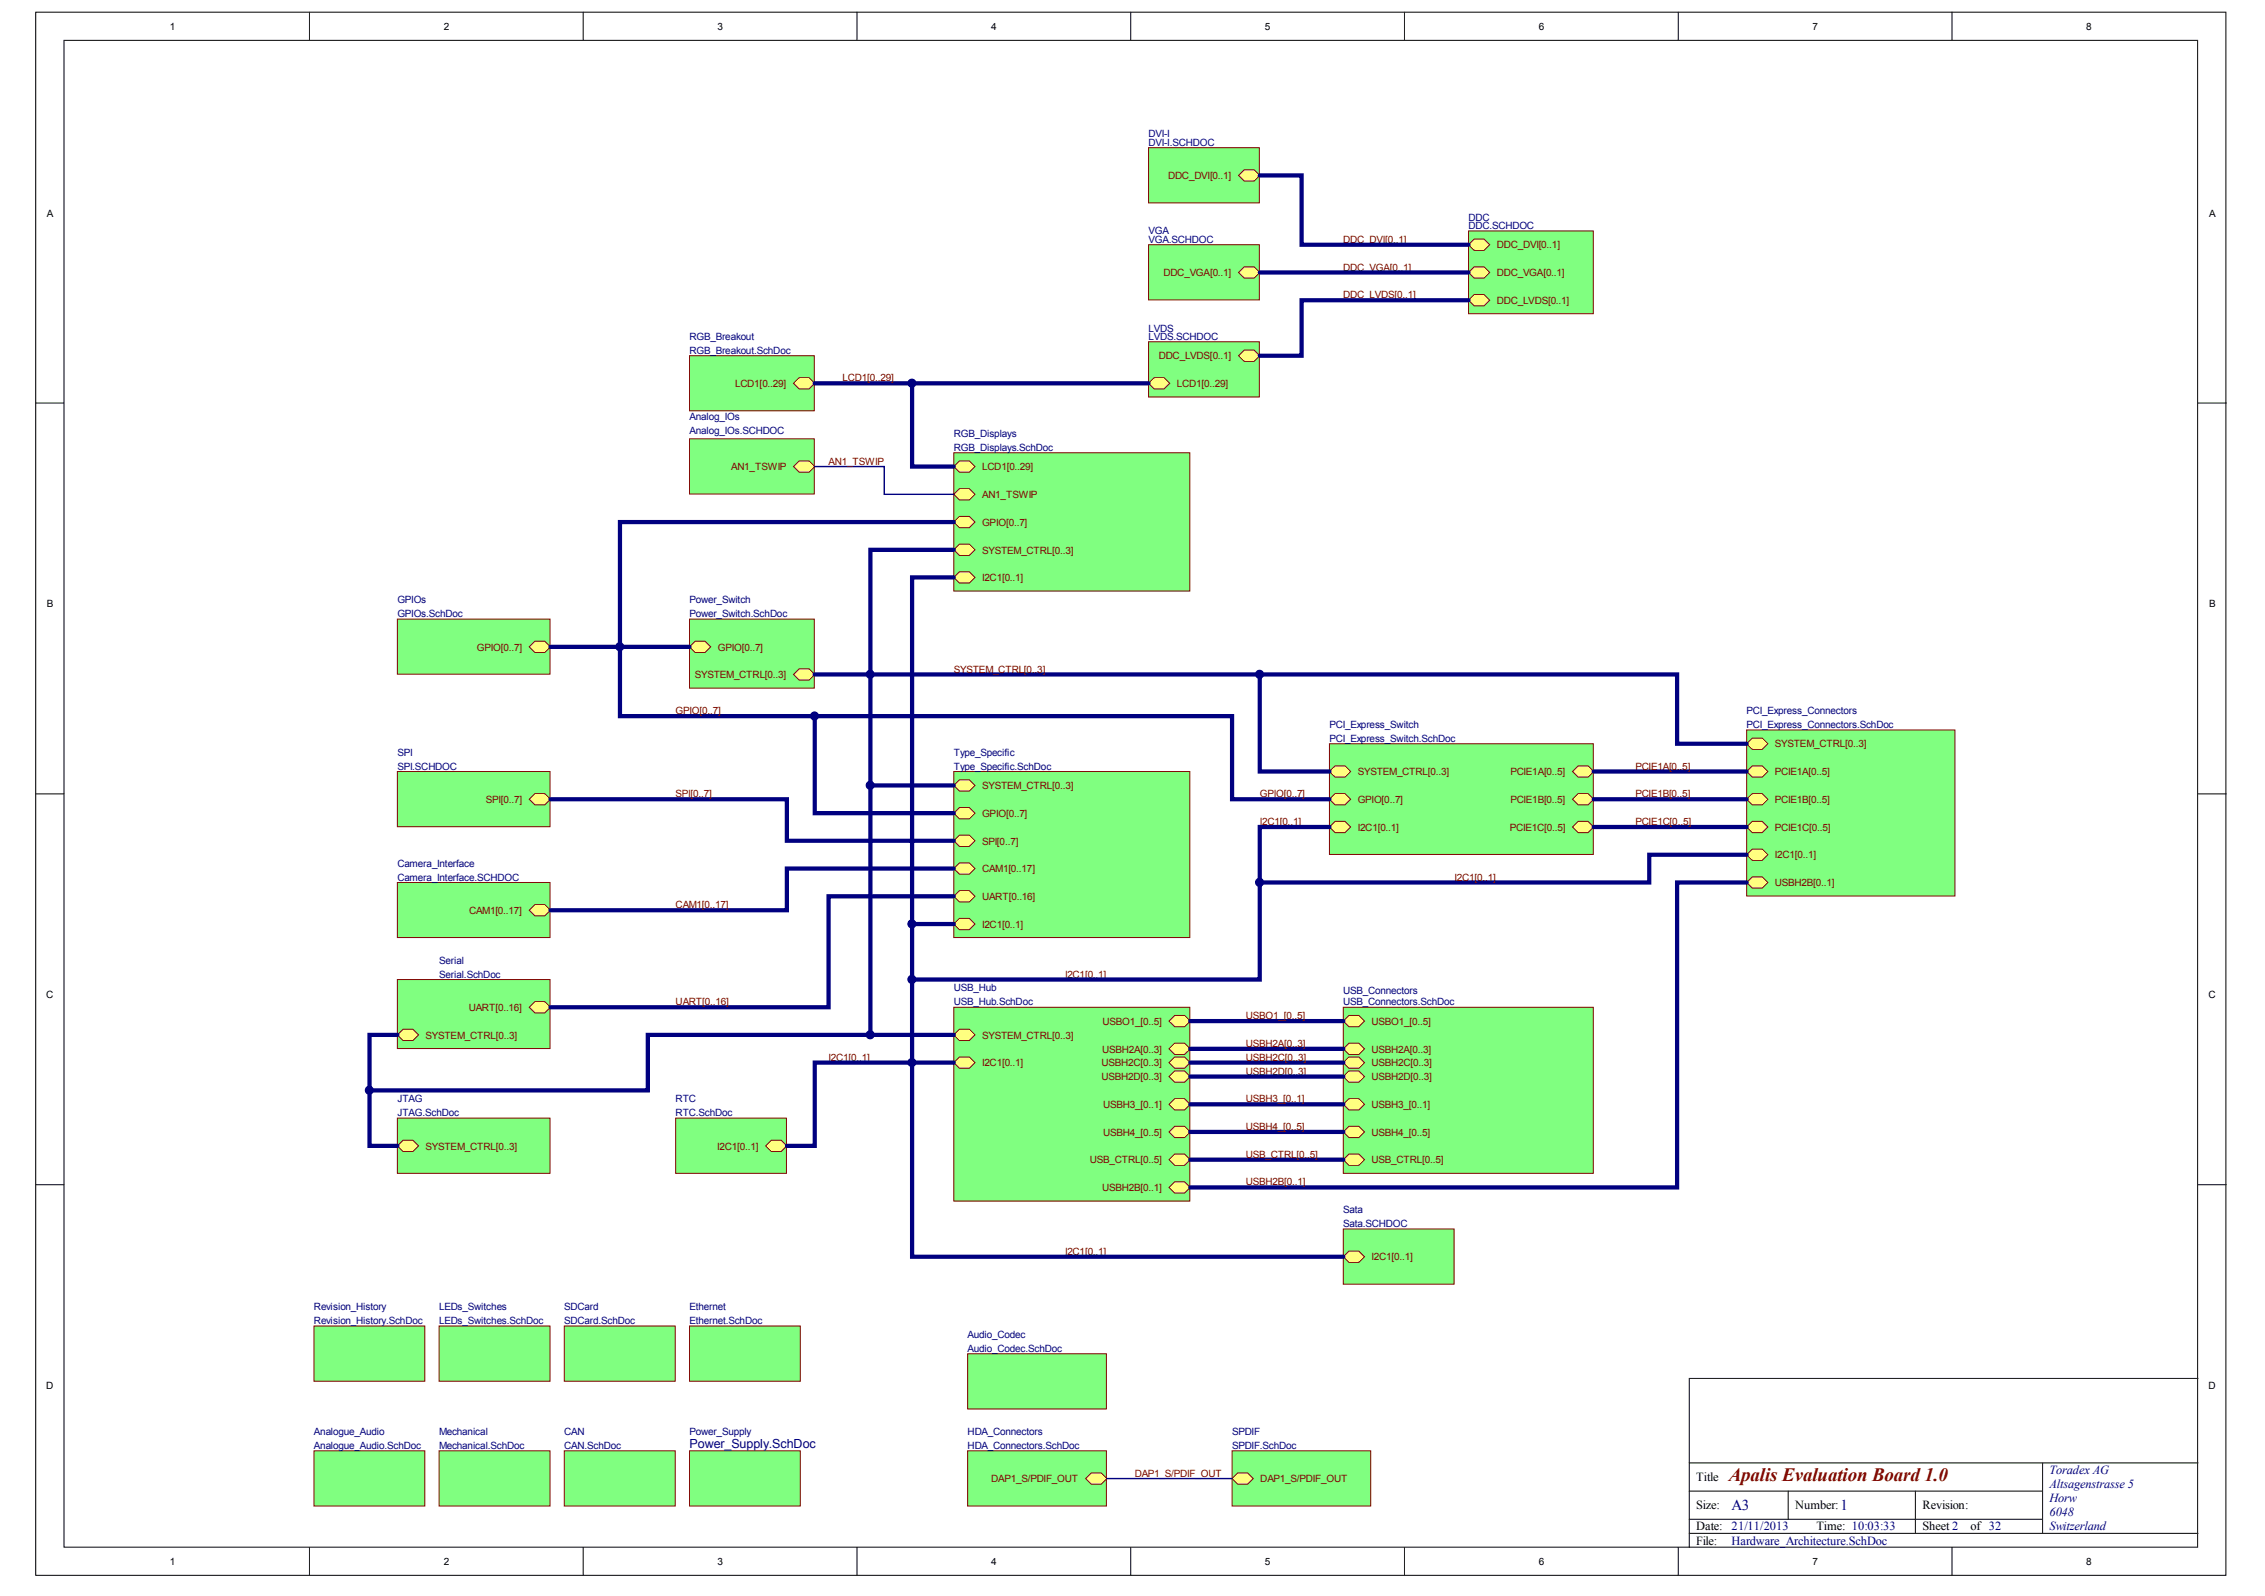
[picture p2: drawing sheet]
<svg xmlns="http://www.w3.org/2000/svg" width="287mm" height="202mm" viewBox="0 0 287 202" stroke-linecap="round" stroke-linejoin="round" font-family="sans-serif">
<defs><g id="words">
<text font-size="2.4" fill="#800000" x="218.9" y="187.6">Apalis Evaluation Board 1.0</text>
<g font-size="1.9" fill="#000080">
<text x="219.3" y="191.3">A3</text>
<text x="233.1" y="191.3">1</text>
</g>
<g font-size="1.6" fill="#000080">
<text x="87.3" y="183.4">Power_Supply.SchDoc</text>
<text x="259.5" y="186.7">Toradex AG</text>
<text x="259.5" y="188.5">Altsagenstrasse 5</text>
<text x="259.5" y="190.3">Horw</text>
<text x="219.3" y="193.8">21/11/2013</text>
<text x="219.3" y="195.6">Hardware_Architecture.SchDoc</text>
<text x="259.5" y="192.1">6048</text>
<text x="259.5" y="193.8">Switzerland</text>
</g>
<g font-size="1.6">
<text x="214.8" y="187.6">Title</text>
<text x="214.8" y="191.2">Size:</text>
<text x="227.3" y="191.2">Number:</text>
<text x="243.4" y="191.2">Revision:</text>
<text x="214.8" y="193.8">Date:</text>
<text x="214.8" y="195.6">File:</text>
<text x="230" y="193.8">Time: 10:03:33</text>
<text x="243.4" y="193.8">Sheet 2</text>
<text x="249.5" y="193.8">of 32</text>
</g>
<g font-size="1.3">
<text x="21.5" y="3.8">1</text>
<text x="56.2" y="3.8">2</text>
<text x="90.9" y="3.8">3</text>
<text x="125.5" y="3.8">4</text>
<text x="160.2" y="3.8">5</text>
<text x="194.8" y="3.8">6</text>
<text x="229.5" y="3.8">7</text>
<text x="264.2" y="3.8">8</text>
<text x="5.9" y="27.4">A</text>
<text x="279.7" y="27.4">A</text>
<text x="5.9" y="76.9">B</text>
<text x="279.7" y="76.9">B</text>
<text x="5.9" y="126.4">C</text>
<text x="279.7" y="126.4">C</text>
<text x="5.9" y="175.9">D</text>
<text x="279.7" y="175.9">D</text>
<text x="21.5" y="198.2">1</text>
<text x="56.2" y="198.2">2</text>
<text x="90.9" y="198.2">3</text>
<text x="125.5" y="198.2">4</text>
<text x="160.2" y="198.2">5</text>
<text x="194.8" y="198.2">6</text>
<text x="229.5" y="198.2">7</text>
<text x="264.2" y="198.2">8</text>
</g>
<g font-size="1.3" fill="#000080">
<text x="145.4" y="17.4">DVI-I</text>
<text x="145.4" y="18.5">DVI-I.SCHDOC</text>
<text x="145.4" y="29.7">VGA</text>
<text x="186" y="27.9">DDC</text>
<text x="186" y="29">DDC.SCHDOC</text>
<text x="145.4" y="30.8">VGA.SCHDOC</text>
<text x="145.4" y="42">LVDS</text>
<text x="87.3" y="43">RGB_Breakout</text>
<text x="87.3" y="44.8">RGB_Breakout.SchDoc</text>
<text x="145.4" y="43">LVDS.SCHDOC</text>
<text x="87.3" y="53.2">Analog_IOs</text>
<text x="87.3" y="55">Analog_IOs.SCHDOC</text>
<text x="120.8" y="55.3">RGB_Displays</text>
<text x="120.8" y="57.1">RGB_Displays.SchDoc</text>
<text x="50.3" y="76.4">GPIOs</text>
<text x="87.3" y="76.4">Power_Switch</text>
<text x="50.3" y="78.2">GPIOs.SchDoc</text>
<text x="87.3" y="78.2">Power_Switch.SchDoc</text>
<text x="50.3" y="95.7">SPI</text>
<text x="120.8" y="95.7">Type_Specific</text>
<text x="168.3" y="92.2">PCI_Express_Switch</text>
<text x="168.3" y="94">PCI_Express_Switch.SchDoc</text>
<text x="221.2" y="90.5">PCI_Express_Connectors</text>
<text x="221.2" y="92.2">PCI_Express_Connectors.SchDoc</text>
<text x="50.3" y="97.5">SPI.SCHDOC</text>
<text x="120.8" y="97.5">Type_Specific.SchDoc</text>
<text x="50.3" y="109.8">Camera_Interface</text>
<text x="50.3" y="111.5">Camera_Interface.SCHDOC</text>
<text x="55.6" y="122.1">Serial</text>
<text x="55.6" y="123.8">Serial.SchDoc</text>
<text x="120.8" y="125.6">USB_Hub</text>
<text x="170.1" y="125.9">USB_Connectors</text>
<text x="120.8" y="127.3">USB_Hub.SchDoc</text>
<text x="170.1" y="127.3">USB_Connectors.SchDoc</text>
<text x="50.3" y="139.6">JTAG</text>
<text x="50.3" y="141.4">JTAG.SchDoc</text>
<text x="85.6" y="139.6">RTC</text>
<text x="85.6" y="141.4">RTC.SchDoc</text>
<text x="170.1" y="153.7">Sata</text>
<text x="170.1" y="155.4">Sata.SCHDOC</text>
<text x="39.8" y="166">Revision_History</text>
<text x="39.8" y="167.7">Revision_History.SchDoc</text>
<text x="55.6" y="166">LEDs_Switches</text>
<text x="55.6" y="167.7">LEDs_Switches.SchDoc</text>
<text x="71.5" y="166">SDCard</text>
<text x="71.5" y="167.7">SDCard.SchDoc</text>
<text x="87.3" y="166">Ethernet</text>
<text x="87.3" y="167.7">Ethernet.SchDoc</text>
<text x="122.5" y="169.5">Audio_Codec</text>
<text x="122.5" y="171.2">Audio_Codec.SchDoc</text>
<text x="39.8" y="181.8">Analogue_Audio</text>
<text x="39.8" y="183.5">Analogue_Audio.SchDoc</text>
<text x="55.6" y="181.8">Mechanical</text>
<text x="55.6" y="183.5">Mechanical.SchDoc</text>
<text x="71.5" y="181.8">CAN</text>
<text x="71.5" y="183.5">CAN.SchDoc</text>
<text x="87.3" y="181.8">Power_Supply</text>
<text x="122.5" y="181.8">HDA_Connectors</text>
<text x="122.5" y="183.5">HDA_Connectors.SchDoc</text>
<text x="156" y="181.8">SPDIF</text>
<text x="156" y="183.5">SPDIF.SchDoc</text>
</g>
<g font-size="1.3" fill="#800000">
<text x="147.9" y="22.7">DDC_DVI[0..1]</text>
<text x="147.3" y="35">DDC_VGA[0..1]</text>
<text x="170.1" y="30.8">DDC_DVI[0..1]</text>
<text x="170.1" y="34.3">DDC_VGA[0..1]</text>
<text x="189.5" y="35">DDC_VGA[0..1]</text>
<text x="189.5" y="31.5">DDC_DVI[0..1]</text>
<text x="170.1" y="37.8">DDC_LVDS[0..1]</text>
<text x="189.5" y="38.5">DDC_LVDS[0..1]</text>
<text x="146.7" y="45.5">DDC_LVDS[0..1]</text>
<text x="93.1" y="49">LCD1[0..29]</text>
<text x="106.7" y="48.3">LCD1[0..29]</text>
<text x="149" y="49">LCD1[0..29]</text>
<text x="92.6" y="59.6">AN1_TSWIP</text>
<text x="104.9" y="58.8">AN1_TSWIP</text>
<text x="124.4" y="59.6">LCD1[0..29]</text>
<text x="124.4" y="63.1">AN1_TSWIP</text>
<text x="124.4" y="70.1">SYSTEM_CTRL[0..3]</text>
<text x="124.4" y="66.6">GPIO[0..7]</text>
<text x="124.4" y="73.6">I2C1[0..1]</text>
<text x="60.4" y="82.4">GPIO[0..7]</text>
<text x="90.9" y="82.4">GPIO[0..7]</text>
<text x="88" y="85.9">SYSTEM_CTRL[0..3]</text>
<text x="120.8" y="85.2">SYSTEM_CTRL[0..3]</text>
<text x="85.6" y="90.5">GPIO[0..7]</text>
<text x="224.7" y="94.7">SYSTEM_CTRL[0..3]</text>
<text x="61.5" y="101.7">SPI[0..7]</text>
<text x="85.6" y="101">SPI[0..7]</text>
<text x="124.4" y="99.9">SYSTEM_CTRL[0..3]</text>
<text x="159.5" y="101">GPIO[0..7]</text>
<text x="171.9" y="98.2">SYSTEM_CTRL[0..3]</text>
<text x="171.9" y="101.7">GPIO[0..7]</text>
<text x="191.2" y="98.2">PCIE1A[0..5]</text>
<text x="191.2" y="101.7">PCIE1B[0..5]</text>
<text x="207.1" y="97.5">PCIE1A[0..5]</text>
<text x="207.1" y="101">PCIE1B[0..5]</text>
<text x="224.7" y="98.2">PCIE1A[0..5]</text>
<text x="224.7" y="101.7">PCIE1B[0..5]</text>
<text x="124.4" y="103.5">GPIO[0..7]</text>
<text x="124.4" y="107">SPI[0..7]</text>
<text x="159.5" y="104.5">I2C1[0..1]</text>
<text x="171.9" y="105.2">I2C1[0..1]</text>
<text x="191.2" y="105.2">PCIE1C[0..5]</text>
<text x="207.1" y="104.5">PCIE1C[0..5]</text>
<text x="224.7" y="105.2">PCIE1C[0..5]</text>
<text x="124.4" y="110.5">CAM1[0..17]</text>
<text x="124.4" y="114">UART[0..16]</text>
<text x="184.2" y="111.5">I2C1[0..1]</text>
<text x="224.7" y="108.7">I2C1[0..1]</text>
<text x="224.7" y="112.2">USBH2B[0..1]</text>
<text x="59.4" y="115.8">CAM1[0..17]</text>
<text x="85.6" y="115">CAM1[0..17]</text>
<text x="124.4" y="117.5">I2C1[0..1]</text>
<text x="134.9" y="123.8">I2C1[0..1]</text>
<text x="53.9" y="131.5">SYSTEM_CTRL[0..3]</text>
<text x="59.4" y="128">UART[0..16]</text>
<text x="85.6" y="127.3">UART[0..16]</text>
<text x="124.4" y="131.5">SYSTEM_CTRL[0..3]</text>
<text x="139.6" y="129.8">USBO1_[0..5]</text>
<text x="157.8" y="129.1">USBO1_[0..5]</text>
<text x="173.7" y="129.8">USBO1_[0..5]</text>
<text x="104.9" y="134.3">I2C1[0..1]</text>
<text x="124.4" y="135.1">I2C1[0..1]</text>
<text x="139.5" y="135.1">USBH2C[0..3]</text>
<text x="139.5" y="136.8">USBH2D[0..3]</text>
<text x="139.6" y="133.3">USBH2A[0..3]</text>
<text x="157.8" y="132.6">USBH2A[0..3]</text>
<text x="157.8" y="134.3">USBH2C[0..3]</text>
<text x="157.8" y="136.1">USBH2D[0..3]</text>
<text x="173.7" y="136.8">USBH2D[0..3]</text>
<text x="173.7" y="135.1">USBH2C[0..3]</text>
<text x="173.7" y="133.3">USBH2A[0..3]</text>
<text x="139.7" y="143.8">USBH4_[0..5]</text>
<text x="139.7" y="140.3">USBH3_[0..1]</text>
<text x="157.8" y="139.6">USBH3_[0..1]</text>
<text x="157.8" y="143.1">USBH4_[0..5]</text>
<text x="173.7" y="143.8">USBH4_[0..5]</text>
<text x="173.7" y="140.3">USBH3_[0..1]</text>
<text x="53.9" y="145.6">SYSTEM_CTRL[0..3]</text>
<text x="90.8" y="145.6">I2C1[0..1]</text>
<text x="138" y="147.3">USB_CTRL[0..5]</text>
<text x="157.8" y="146.6">USB_CTRL[0..5]</text>
<text x="173.7" y="147.3">USB_CTRL[0..5]</text>
<text x="139.6" y="150.9">USBH2B[0..1]</text>
<text x="157.8" y="150.1">USBH2B[0..1]</text>
<text x="134.9" y="158.9">I2C1[0..1]</text>
<text x="173.7" y="159.6">I2C1[0..1]</text>
<text x="125.5" y="187.7">DAP1_S/PDIF_OUT</text>
<text x="143.7" y="187">DAP1_S/PDIF_OUT</text>
<text x="159.6" y="187.7">DAP1_S/PDIF_OUT</text>
</g>
</g></defs>
<g fill="#fff" stroke="#000" stroke-width=".13">
<path d="M4.5 1.5h277.4v198h-277.4z"/>
<path d="M8.1 5.1h270.2v190.9h-270.2z"/>
</g>
<g fill="none" stroke="#000" stroke-width=".13">
<path d="M39.2 1.5v3.6M73.9 1.5v3.6M108.5 1.5v3.6M143.2 1.5v3.6M177.8 1.5v3.6M212.5 1.5v3.6M247.2 1.5v3.6M4.5 51h3.6M278.3 51h3.6M4.5 100.6h3.6M278.3 100.6h3.6M4.5 150.1h3.6"/>
<path d="M278.3 150.1h3.6M278.3 174.6h-64.4v10.7M39.2 196v3.6M73.9 196v3.6M108.5 196v3.6M143.2 196v3.6M177.8 196v3.6M212.5 196v3.6M213.9 188.9h44.7M213.9 194.2h64.4M213.9 192.4h44.7M226.4 188.9v3.5"/>
<path d="M242.5 188.9v5.3M247.2 196v3.6M258.6 185.3v8.9M278.3 185.3h-64.4v10.7"/>
</g>
<g fill="#80ff80" stroke="#800000" stroke-width=".13">
<path d="M39.8 183.8h14v6.9h-14z"/>
<path d="M87.3 55.6h15.8v7h-15.8z"/>
</g>
<path d="M100.5 59.1l.7-.7h1.2l.8 .7-.8 .7h-1.2z" fill-rule="evenodd" fill="#ffff80" stroke="#800000" stroke-width=".13"/>
<g fill="#80ff80" stroke="#800000" stroke-width=".13">
<path d="M122.5 171.5h17.6v7h-17.6z"/>
<path d="M50.3 111.8h19.3v6.9h-19.3z"/>
</g>
<path d="M67 115.3l.7-.7h1.3l.7 .7-.7 .7h-1.3z" fill-rule="evenodd" fill="#ffff80" stroke="#800000" stroke-width=".13"/>
<g fill="#80ff80" stroke="#800000" stroke-width=".13">
<path d="M71.5 183.8h14v6.9h-14z"/>
<path d="M87.3 167.9h14v7h-14z"/>
<path d="M50.3 78.4h19.3v7h-19.3z"/>
</g>
<path d="M67 81.9l.7-.7h1.3l.7 .7-.7 .7h-1.3z" fill-rule="evenodd" fill="#ffff80" stroke="#800000" stroke-width=".13"/>
<path d="M122.5 183.8h17.6v6.9h-17.6z" fill="#80ff80" stroke="#800000" stroke-width=".13"/>
<path d="M137.5 187.3l.7-.7h1.2l.8 .7-.8 .7h-1.2z" fill-rule="evenodd" fill="#ffff80" stroke="#800000" stroke-width=".13"/>
<path d="M50.3 141.6h19.3v7h-19.3z" fill="#80ff80" stroke="#800000" stroke-width=".13"/>
<path d="M50.3 145.1l.7-.7h1.3l.7 .7-.7 .7h-1.3z" fill-rule="evenodd" fill="#ffff80" stroke="#800000" stroke-width=".13"/>
<g fill="#80ff80" stroke="#800000" stroke-width=".13">
<path d="M55.6 167.9h14v7h-14z"/>
<path d="M221.2 92.5h26.3v21h-26.3z"/>
</g>
<g fill="#ffff80" stroke="#800000" stroke-width=".13">
<path d="M221.2 97.7l.7-.7h1.2l.8 .7-.8 .7h-1.2z" fill-rule="evenodd"/>
<path d="M221.2 101.2l.7-.7h1.2l.8 .7-.8 .7h-1.2z" fill-rule="evenodd"/>
<path d="M221.2 104.7l.7-.7h1.2l.8 .7-.8 .8h-1.2z" fill-rule="evenodd"/>
<path d="M221.2 108.3l.7-.8h1.2l.8 .8-.8 .7h-1.2z" fill-rule="evenodd"/>
<path d="M221.2 111.8l.7-.7h1.2l.8 .7-.8 .7h-1.2z" fill-rule="evenodd"/>
<path d="M221.2 94.2l.7-.7h1.2l.8 .7-.8 .7h-1.2z" fill-rule="evenodd"/>
</g>
<path d="M168.3 94.2h33.5v14h-33.5z" fill="#80ff80" stroke="#800000" stroke-width=".13"/>
<g fill="#ffff80" stroke="#800000" stroke-width=".13">
<path d="M199.1 97.7l.7-.7h1.3l.7 .7-.7 .7h-1.3z" fill-rule="evenodd"/>
<path d="M199.1 101.2l.7-.7h1.3l.7 .7-.7 .7h-1.3z" fill-rule="evenodd"/>
<path d="M199.1 104.7l.7-.7h1.3l.7 .7-.7 .8h-1.3z" fill-rule="evenodd"/>
<path d="M168.3 104.7l.8-.7h1.2l.7 .7-.7 .8h-1.2z" fill-rule="evenodd"/>
<path d="M168.3 97.7l.8-.7h1.2l.7 .7-.7 .7h-1.2z" fill-rule="evenodd"/>
<path d="M168.3 101.2l.8-.7h1.2l.7 .7-.7 .7h-1.2z" fill-rule="evenodd"/>
</g>
<g fill="#80ff80" stroke="#800000" stroke-width=".13">
<path d="M87.3 183.8h14v6.9h-14z"/>
<path d="M87.3 78.4h15.8v8.8h-15.8z"/>
</g>
<g fill="#ffff80" stroke="#800000" stroke-width=".13">
<path d="M100.5 85.4l.7-.7h1.2l.8 .7-.8 .7h-1.2z" fill-rule="evenodd"/>
<path d="M87.3 81.9l.7-.7h1.3l.7 .7-.7 .7h-1.3z" fill-rule="evenodd"/>
</g>
<path d="M87.3 45.1h15.8v6.9h-15.8z" fill="#80ff80" stroke="#800000" stroke-width=".13"/>
<path d="M100.5 48.5l.7-.7h1.2l.8 .7-.8 .8h-1.2z" fill-rule="evenodd" fill="#ffff80" stroke="#800000" stroke-width=".13"/>
<path d="M120.8 57.3h29.9v17.6h-29.9z" fill="#80ff80" stroke="#800000" stroke-width=".13"/>
<g fill="#ffff80" stroke="#800000" stroke-width=".13">
<path d="M120.8 59.1l.7-.7h1.2l.8 .7-.8 .7h-1.2z" fill-rule="evenodd"/>
<path d="M120.8 62.6l.7-.7h1.2l.8 .7-.8 .7h-1.2z" fill-rule="evenodd"/>
<path d="M120.8 69.6l.7-.7h1.2l.8 .7-.8 .7h-1.2z" fill-rule="evenodd"/>
<path d="M120.8 73.1l.7-.7h1.2l.8 .7-.8 .7h-1.2z" fill-rule="evenodd"/>
<path d="M120.8 66.1l.7-.7h1.2l.8 .7-.8 .7h-1.2z" fill-rule="evenodd"/>
</g>
<path d="M85.6 141.6h14v7h-14z" fill="#80ff80" stroke="#800000" stroke-width=".13"/>
<path d="M97 145.1l.7-.7h1.2l.7 .7-.7 .7h-1.2z" fill-rule="evenodd" fill="#ffff80" stroke="#800000" stroke-width=".13"/>
<path d="M170.1 155.7h14v7h-14z" fill="#80ff80" stroke="#800000" stroke-width=".13"/>
<path d="M170.1 159.2l.7-.7h1.3l.7 .7-.7 .7h-1.3z" fill-rule="evenodd" fill="#ffff80" stroke="#800000" stroke-width=".13"/>
<g fill="#80ff80" stroke="#800000" stroke-width=".13">
<path d="M71.5 167.9h14v7h-14z"/>
<path d="M50.3 124.1h19.3v8.7h-19.3z"/>
</g>
<g fill="#ffff80" stroke="#800000" stroke-width=".13">
<path d="M67 127.6l.7-.7h1.3l.7 .7-.7 .7h-1.3z" fill-rule="evenodd"/>
<path d="M50.3 131.1l.7-.7h1.3l.7 .7-.7 .7h-1.3z" fill-rule="evenodd"/>
</g>
<path d="M156 183.8h17.6v6.9h-17.6z" fill="#80ff80" stroke="#800000" stroke-width=".13"/>
<path d="M156 187.3l.7-.7h1.3l.7 .7-.7 .7h-1.3z" fill-rule="evenodd" fill="#ffff80" stroke="#800000" stroke-width=".13"/>
<path d="M50.3 97.7h19.3v7h-19.3z" fill="#80ff80" stroke="#800000" stroke-width=".13"/>
<path d="M67 101.2l.7-.7h1.3l.7 .7-.7 .7h-1.3z" fill-rule="evenodd" fill="#ffff80" stroke="#800000" stroke-width=".13"/>
<path d="M120.8 97.7h29.9v21h-29.9z" fill="#80ff80" stroke="#800000" stroke-width=".13"/>
<g fill="#ffff80" stroke="#800000" stroke-width=".13">
<path d="M120.8 103l.7-.7h1.2l.8 .7-.8 .7h-1.2z" fill-rule="evenodd"/>
<path d="M120.8 106.5l.7-.7h1.2l.8 .7-.8 .7h-1.2z" fill-rule="evenodd"/>
<path d="M120.8 99.5l.7-.7h1.2l.8 .7-.8 .7h-1.2z" fill-rule="evenodd"/>
<path d="M120.8 117l.7-.7h1.2l.8 .7-.8 .7h-1.2z" fill-rule="evenodd"/>
<path d="M120.8 110l.7-.7h1.2l.8 .7-.8 .7h-1.2z" fill-rule="evenodd"/>
<path d="M120.8 113.5l.7-.7h1.2l.8 .7-.8 .7h-1.2z" fill-rule="evenodd"/>
</g>
<path d="M170.1 127.6h31.7v21h-31.7z" fill="#80ff80" stroke="#800000" stroke-width=".13"/>
<g fill="#ffff80" stroke="#800000" stroke-width=".13">
<path d="M170.1 129.3l.7-.7h1.3l.7 .7-.7 .7h-1.3z" fill-rule="evenodd"/>
<path d="M170.1 143.4l.7-.7h1.3l.7 .7-.7 .7h-1.3z" fill-rule="evenodd"/>
<path d="M170.1 136.4l.7-.8h1.3l.7 .8-.7 .7h-1.3z" fill-rule="evenodd"/>
<path d="M170.1 134.6l.7-.7h1.3l.7 .7-.7 .7h-1.3z" fill-rule="evenodd"/>
<path d="M170.1 139.9l.7-.7h1.3l.7 .7-.7 .7h-1.3z" fill-rule="evenodd"/>
<path d="M170.1 146.9l.7-.7h1.3l.7 .7-.7 .7h-1.3z" fill-rule="evenodd"/>
<path d="M170.1 132.8l.7-.7h1.3l.7 .7-.7 .8h-1.3z" fill-rule="evenodd"/>
</g>
<path d="M120.8 127.6h29.9v24.5h-29.9z" fill="#80ff80" stroke="#800000" stroke-width=".13"/>
<g fill="#ffff80" stroke="#800000" stroke-width=".13">
<path d="M120.8 134.6l.7-.7h1.2l.8 .7-.8 .7h-1.2z" fill-rule="evenodd"/>
<path d="M148 132.8l.7-.7h1.3l.7 .7-.7 .8h-1.3z" fill-rule="evenodd"/>
<path d="M148 150.4l.7-.7h1.3l.7 .7-.7 .7h-1.3z" fill-rule="evenodd"/>
<path d="M148 134.6l.7-.7h1.3l.7 .7-.7 .7h-1.3z" fill-rule="evenodd"/>
<path d="M148 136.4l.7-.8h1.3l.7 .8-.7 .7h-1.3z" fill-rule="evenodd"/>
<path d="M148 129.3l.7-.7h1.3l.7 .7-.7 .7h-1.3z" fill-rule="evenodd"/>
<path d="M148 143.4l.7-.7h1.3l.7 .7-.7 .7h-1.3z" fill-rule="evenodd"/>
<path d="M148 139.9l.7-.7h1.3l.7 .7-.7 .7h-1.3z" fill-rule="evenodd"/>
<path d="M148 146.9l.7-.7h1.3l.7 .7-.7 .7h-1.3z" fill-rule="evenodd"/>
<path d="M120.8 131.1l.7-.7h1.2l.8 .7-.8 .7h-1.2z" fill-rule="evenodd"/>
</g>
<g fill="none" stroke="#000080" stroke-width=".54">
<path d="M103.2 48.5h12.3v10.6h5.3M120.8 69.6h-10.6v29.9h10.6M120.8 73.1h-5.3v43.9M87.3 81.9h-8.8v8.8h24.7v12.3h17.6M103.2 90.7h52.8v10.5h12.3M110.2 85.4h49.3v12.3h8.8M110.2 99.5v31.6h10.6M159.5 85.4h52.9v8.8h8.8M201.8 97.7h19.4M69.7 101.2h29.9v5.3h21.2M120.8 110h-21.2v5.3h-29.9M120.8 113.5h-15.9v14.1h-35.2"/>
<path d="M120.8 117h-5.3v7.1M168.3 104.7h-8.8v19.4h-44v10.5h-12.3v10.5h-3.6M201.8 101.2h19.4M201.8 104.7h19.4M221.2 111.8h-8.8v38.6h-61.7M221.2 108.3h-12.4v3.5h-49.3M46.8 138.1v7h3.5M50.3 131.1h-3.5v7h35.2v-7h28.2M120.8 134.6h-5.3v24.6h54.6M150.7 129.3h19.4M150.7 132.8h19.4M150.7 139.9h19.4"/>
<path d="M150.7 134.6h19.4M150.7 136.4h19.4M150.7 143.4h19.4M150.7 146.9h19.4"/>
</g>
<path d="M103.2 59.1h8.8v3.5h8.8" fill="none" stroke="#000080" stroke-width=".18"/>
<path d="M55.6 183.8h14v6.9h-14z" fill="#80ff80" stroke="#800000" stroke-width=".13"/>
<path d="M120.8 66.1h-42.3v15.8h-8.8M103.2 85.4h7" fill="none" stroke="#000080" stroke-width=".54"/>
<path d="M140.2 187.3h15.8" fill="none" stroke="#000080" stroke-width=".18"/>
<path d="M186 29.2h15.8v10.5h-15.8z" fill="#80ff80" stroke="#800000" stroke-width=".13"/>
<g fill="#ffff80" stroke="#800000" stroke-width=".13">
<path d="M186 34.5l.7-.7h1.2l.7 .7-.7 .7h-1.2z" fill-rule="evenodd"/>
<path d="M186 31l.7-.7h1.2l.7 .7-.7 .7h-1.2z" fill-rule="evenodd"/>
<path d="M186 38l.7-.7h1.2l.7 .7-.7 .7h-1.2z" fill-rule="evenodd"/>
</g>
<path d="M145.4 31h14.1v7h-14.1z" fill="#80ff80" stroke="#800000" stroke-width=".13"/>
<path d="M156.8 34.5l.8-.7h1.2l.7 .7-.7 .7h-1.2z" fill-rule="evenodd" fill="#ffff80" stroke="#800000" stroke-width=".13"/>
<path d="M145.4 43.3h14.1v7h-14.1z" fill="#80ff80" stroke="#800000" stroke-width=".13"/>
<g fill="#ffff80" stroke="#800000" stroke-width=".13">
<path d="M156.8 45.1l.8-.8h1.2l.7 .8-.7 .7h-1.2z" fill-rule="evenodd"/>
<path d="M145.4 48.5l.8-.7h1.2l.7 .7-.7 .8h-1.2z" fill-rule="evenodd"/>
</g>
<path d="M145.4 18.7h14.1v7h-14.1z" fill="#80ff80" stroke="#800000" stroke-width=".13"/>
<path d="M156.8 22.2l.8-.7h1.2l.7 .7-.7 .7h-1.2z" fill-rule="evenodd" fill="#ffff80" stroke="#800000" stroke-width=".13"/>
<path d="M159.5 22.2h5.3v8.8h21.2M159.5 34.5h26.5M186 38h-21.2v7.1h-5.3M115.5 48.5h29.9" fill="none" stroke="#000080" stroke-width=".54"/>
<path d="M39.8 167.9h14v7h-14z" fill="#80ff80" stroke="#800000" stroke-width=".13"/>
<g fill="#000080" stroke="#000080" stroke-width=".13">
<circle cx="46.8" cy="138.1" r=".51"/>
<circle cx="78.5" cy="81.9" r=".51"/>
<circle cx="103.1" cy="90.7" r=".51"/>
<circle cx="110.2" cy="131.1" r=".51"/>
<circle cx="110.2" cy="99.5" r=".51"/>
<circle cx="110.2" cy="85.4" r=".51"/>
<circle cx="115.5" cy="134.6" r=".51"/>
<circle cx="115.5" cy="124" r=".51"/>
<circle cx="115.5" cy="117" r=".51"/>
<circle cx="115.5" cy="48.5" r=".51"/>
<circle cx="159.5" cy="111.8" r=".51"/>
<circle cx="159.5" cy="85.4" r=".51"/>
</g>
<use href="#words"/>
</svg>
